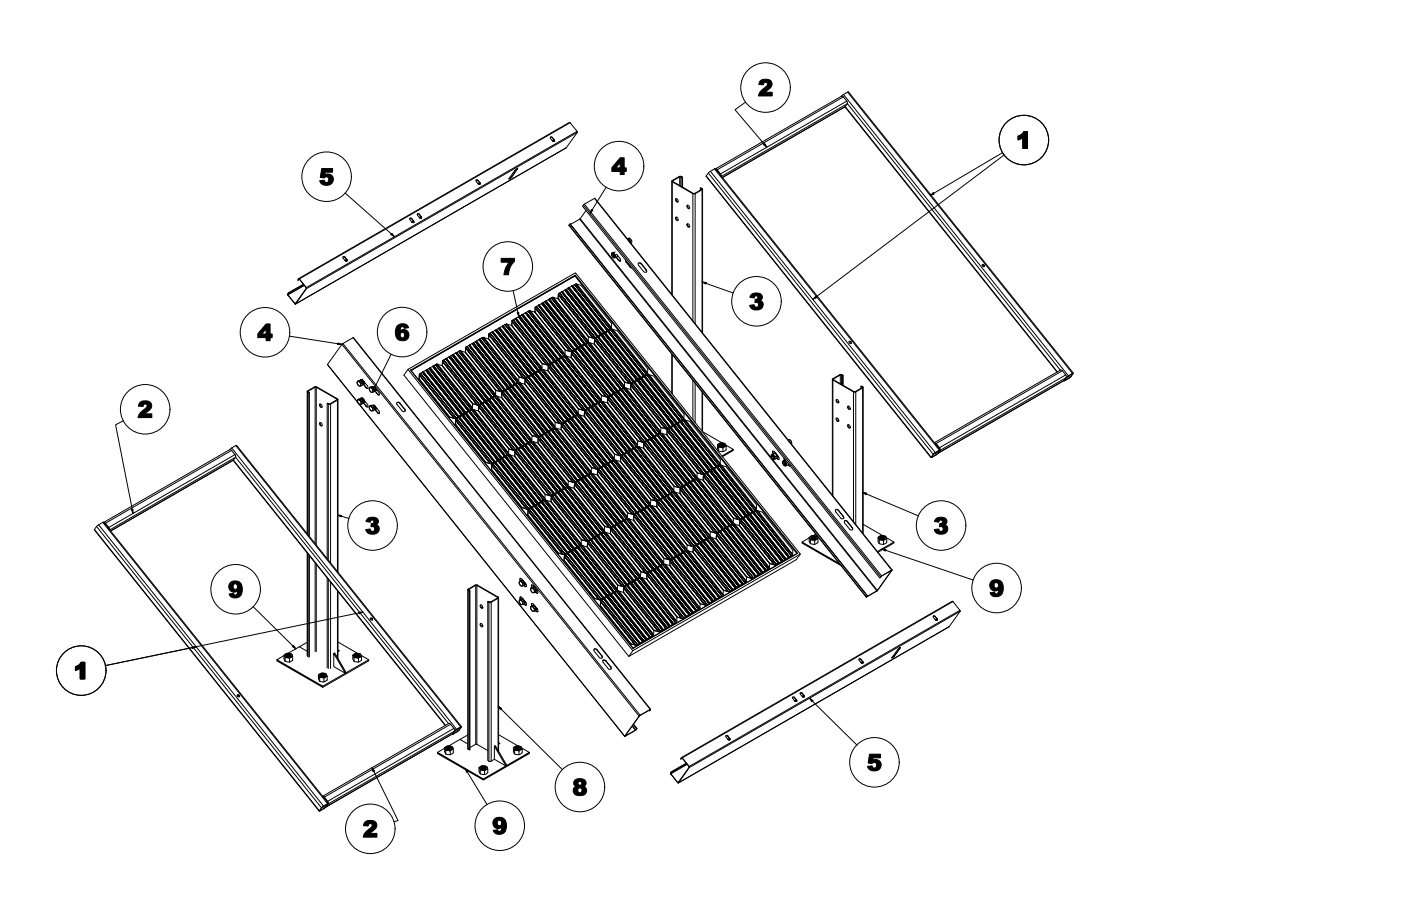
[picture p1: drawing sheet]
<svg xmlns="http://www.w3.org/2000/svg" width="864mm" height="559mm" viewBox="0 0 864 559" stroke-linecap="round" stroke-linejoin="round" font-family="sans-serif">
<defs><g id="words">
<g font-size="14.2">
<text x="467" y="59">2</text>
<text x="626" y="92">1</text>
<text x="377" y="108">4</text>
<text x="197" y="114">5</text>
<text x="308" y="169">7</text>
<text x="462" y="191">3</text>
<text x="243" y="210">6</text>
<text x="159" y="210">4</text>
<text x="85" y="258">2</text>
<text x="225" y="329">3</text>
<text x="575" y="329">3</text>
<text x="141" y="369">9</text>
<text x="610" y="368">9</text>
<text x="45" y="419">1</text>
<text x="534" y="475">5</text>
<text x="353" y="491">8</text>
<text x="303" y="514">9</text>
<text x="224" y="516">2</text>
</g>
</g></defs>
<!-- layer: Visible Narrow (ANSI) -->
<g fill="none" stroke="#000" stroke-width=".62">
<path d="M520 60l-78 45M520 58l139 174M522 57l139 173M351 76l-167 96M522 62l-78 45M522 64l-77 45M522 64l132 164M340 85h.1M342 86h.1M342 87h-1M349 91l-167 96M356 81l-167 96"/>
<path d="M356 82l-167 96M295 111h.1M296 113h.1M296 113l-1 1M315 109h.1M319 104h.1M414 112v70M415 112h.1M419 109v5M420 109v6M427 120v78M428 120v80"/>
<path d="M432 116v1M433 117v88M435 109l139 173M437 107l138 173M438 106l139 173M440 104l139 174M442 105h.1M443 106h.1M445 109l76-43 131 163M254 135h.1M255 136h.1M255 137h-1"/>
<path d="M255 137h.1M259 132h-1M260 134h.1M260 134l-1 1M351 139l183 229M357 135l183 230M358 135l183 229M360 126l183 230M360 126l183 229M366 122l184 230M213 159h.1M184 172h.1"/>
<path d="M187 176l-10 5M188 176l-11 6M189 177h.1M214 160h.1M214 161h-1M214 160l-1 1M382 161h-1M386 162h.1M389 165h-1M395 163h.1M398 166v1M182 187h.1"/>
<path d="M211 212l183 230M211 212l183 229M218 208l183 230M414 219v24M194 239v96M195 239v97M202 225l18 23M226 239h.1M253 228l102-58 137 171-102 59zM253 228l102-58 136 171M427 235v24M428 236v25"/>
<path d="M513 234v72M518 231v6M519 231v6M532 238v91M655 229l-78 45M656 235l-78 45M657 234h.1M657 231l-78 45M657 233l-78 45M658 232l1 1M659 232h1M661 231h.1"/>
<path d="M190 242v87M190 241v1M202 249v96M204 249v98M208 246v1M208 247v105M222 249l163 205M226 250v1M233 243h.1M233 255h.1M246 249h.1M250 252l-1 1"/>
<path d="M433 242v24M526 242v80M527 242v82M143 278l-78 45M143 276l138 174M145 275l139 173M576 279l1 1M577 279l1 1M577 274h.1M578 275h.1M579 278h.1M144 284l131 163"/>
<path d="M144 284l-76 43M145 280l-78 45M479 283h.1M486 287h.1M574 282h1M517 315h.1M520 319h.1M58 327l139 173M59 325l139 173M61 324l138 173M63 322l139 174M65 323h.1"/>
<path d="M66 324h-1M68 327l77-45 131 164M522 322h.1M525 325v1M190 341v64M194 347v55M195 348v54M202 357v55M204 359v53M550 352h.1M208 364v42M289 363v99"/>
<path d="M293 361v98M294 361v98M302 371l-1 98M302 371l1 98M307 368v95M323 361h.1M324 373h-1M331 365l-1 1M331 377h-1M534 368h.1M587 371l-167 97M592 376l-167 97"/>
<path d="M592 377l-167 96M555 399v1M577 380h-1M578 382h.1M578 382l-1 1M585 387l-167 96M368 401h.1M371 404v1M374 408h-1M377 411h-1M531 407h.1M532 408h.1"/>
<path d="M532 409h-1M532 408l-1 1M551 404v1M401 438h.1M490 430h.1M491 432h.1M491 432v1M491 432l-1 1M494 427v1M496 429h.1M496 429l-1 1M496 430h-1"/>
<path d="M278 447l-78 45M279 453l-78 45M279 452l1 1M280 449l-78 45M280 451l-78 45M281 450l1 1M282 450h1M284 449h.1M385 454h.1M390 448l2 3M390 448l2 2M449 454h.1"/>
<path d="M450 455v1M450 456l-1 1M450 456h-1M420 467h.1M423 471l-10 6M424 471l-11 6M425 473h.1M197 500h.1M199 497l1 1M200 492h.1M200 497l1 1M201 493h-1"/>
<path d="M202 496h.1M418 482v1"/>
</g>
<!-- layer: Visible (ANSI) -->
<g fill="none" stroke="#000" stroke-width=".62">
<path d="M519 59l4-2 139 173M521 66l131 163M521 66l-76 43M521 66h.1M521 66l1-3-3-4-78 45 3 3 1 2M339 85h1M340 85l2 1M340 85l2 2h-1M340 85l-1-1v1l2 2M341 86l-1 1M342 86l-1 1M342 86v1"/>
<path d="M293 111h2l1 3M293 111h2l1 2v1l-1-1zM296 113h-1M317 105l2-1-4 5-1 1zM319 104l-4 5-1 1M319 104h.1M414 112v70M414 111l6-2h1h-2l-4 3 12 7 5-2v-1l1 1-5 3h-1l-13-8zM420 109v6M421 109v6M432 116v1M433 117v88"/>
<path d="M442 105l2 3M253 135h1l1 1M255 136l-1 1M255 136v1M255 136v1h-1M255 136l-1-1h-1l1 2M257 132h1l2 2M257 132h2l1 2v1l-1-1zM259 134h-1M260 134h.1M260 134h-1M351 138l183 229v1"/>
<path d="M361 130l-3 5-6 3M416 123a1 1 0 0 1 2 0 1.1 1.1 0 0 1-1 2zM416 134a1.1 1.1 0 0 1 2 1 1 1 0 0 1-1 1zM417 122v2h1M417 134v1l1 1M424 127a1.1 1.1 0 0 1 1 0 1.1 1.1 0 0 1-1 2zM424 138a1 1 0 0 1 1 1 1 1 0 0 1-1 1v-1zM424 127v1l1 1M424 138v2h1M211 158l2 1M213 159l1 1M213 159l1 2h-1"/>
<path d="M213 159l-1-1-1 1 2 2M214 160l-1 1M377 157a.7 .7 0 0 1 1 0 1 1 0 0 1 0 2M377 157a1.3 1.3 0 0 1 2 0 1.3 1.3 0 0 1 0 1v1h-1M377 157h.1M377 156v1M377 157l1 1v1l-1-1zM377 157h1v2M377 157h1v2l1-2zM378 157h1v1v-1h-1M378 158v1M378 159h1"/>
<path d="M378 156h-1M378 156l1 1M379 155l-1 1M379 157v2M380 159l2 2M380 157l2 2v2l-2-2M380 157h-1M381 158l-2 1M381 158h.1M387 147a1.8 1.8 0 0 1 2 1 1.8 1.8 0 0 1 0 2M387 148h1v2M387 148l1 1"/>
<path d="M387 147l1 1 1 2v-1M387 147l2 2M388 147h-1M389 148v1M184 173v-1l5 5M184 172v1M184 172l5 5M184 172l167-96 5 5v1l-7 9-167 97M185 172l-1 1M187 175l-9 6M187 176l-9 5M189 177l-7 10-5-5 1-1"/>
<path d="M189 177v1l-7 10M214 160v1M346 180l22 27zM348 179l22 27zM348 179l22 27M348 179l-1 1M349 178l22 28zM349 178l22 28M349 178l-1 1M350 178l22 27-22-27h-1M350 178l22 27M351 177l22 28z"/>
<path d="M351 177l22 28M351 177l-1 1M352 176l22 28zM353 176l22 28M353 176l-2 1M353 176l22 28zM353 176h.1M354 175l22 28-22-28M354 176h-1M354 175l22 28M355 170h-1M355 175l22 27z"/>
<path d="M356 175h-2M356 175l2 1 19 24v2M356 175l21 27M386 160v2l3 3M386 161l3 4M393 162l2 1 3 4v1M394 162l1 1 3 3v2l-1-1-3-3zM605 164h1h1M178 181l-1 1 5 6M312 200l22 27zM312 200h-1M312 200h1"/>
<path d="M316 198l22 27M316 198l21 27zM316 198l-1 3 19 23 3 1M316 198l-1 3M316 197l22 28zM316 197v1M316 197l22 28M316 197h.1M318 197l22 27zM318 197l22 27M318 197v-1l22 28M318 197h-2"/>
<path d="M318 196l22 28zM320 195l22 28zM320 195l22 28M320 195l-2 1M320 195l22 27M320 195h.1M322 194l22 28M322 194l-2 1M322 194l22 27-22-27 22 28-22-28M322 194l22 27M324 193l22 27zM324 193l22 27"/>
<path d="M324 193l-2 1M324 193h.1M326 192l22 28zM326 192h.1M326 192l-2 1M326 192l22 27M326 192l22 27zM327 192h-1M327 192h3l18 24v2M327 192l21 26M330 189v3l19 24 3 1 11-6M330 190l22 27"/>
<path d="M330 190l21 27zM330 190v2l19 24 2 1M331 189l22 28M331 189l22 28zM331 189h.1M331 189l1-1 22 28M331 189l-1 1M332 188l22 28zM332 188l22 28M334 187l22 28zM334 187l22 28M334 187l-2 1"/>
<path d="M335 187l22 27zM335 187l22 27M335 187h-1M336 186l22 28zM336 186l22 28M336 186l-1 1M336 186h.1M336 186l22 27zM337 186l22 27M337 186h-1M338 185l22 27zM338 185l22 27"/>
<path d="M338 185l-1 1M339 184l22 28zM339 184l22 28M339 184l-1 1M340 184l22 27zM340 184h.1M340 184h-1M340 184l22 27M341 183l22 28zM341 184h-1M341 184h3l19 24v2M341 184l22 26"/>
<path d="M344 182l22 26zM344 182v2l19 24 3 1M344 181v3l19 24 3 1 11-6v-1M344 181l22 28M344 181v1M345 181l22 27M345 181l2-1 21 27M345 181h-1M346 180l22 28zM346 180l22 28M277 220l22 27zM279 219l22 28z"/>
<path d="M279 219l22 28M279 219l22 27zM280 219l21 27M280 219l-2 1M281 218l22 27zM281 218l22 27M281 218l-1 1M281 217l22 28zM281 217l23 28M281 217v1M283 217l22 27zM283 217l22 27"/>
<path d="M283 217l1-1 21 27M283 217h-2M284 216l21 28zM284 217h3l19 24-1 2M287 217l19 24 3 1 11-6M287 217h.1M287 214l22 28M287 215l21 26zM287 215v2l19 24 3 1M287 214v1M287 214v3M288 214l22 27z"/>
<path d="M288 214h.1M288 214h-1M288 214l22 27M289 213l22 28M289 213l-1 1M289 213l22 27zM290 213h-1l22 28-22-28M290 213l22 27M291 212l22 27zM291 212l22 27M291 212l-1 1M292 211l22 28z"/>
<path d="M292 211l22 28M292 211l-1 1M293 211l22 27-22-27 22 27h1M293 210l23 28zM294 210l22 28M294 210l-2 1M295 209l22 28zM296 209l21 28M296 209l-2 1M296 209l22 28zM296 209l22 28M296 209h.1"/>
<path d="M297 208l22 28zM297 208l22 28M297 208l-1 1M298 208l22 27zM298 208h-1M298 208l3 1 19 24v2M298 208l22 27M301 209l19 24h3l11-6M301 209h.1M301 206l22 27M301 207l22 26zM301 206v3l19 24h3"/>
<path d="M301 206v3M302 205l22 28zM302 205l22 28M302 205l-1 1M303 205l22 27zM303 205l22 27M303 205h-1M304 205l22 27zM304 205h-1M304 205l22 27h-1M305 204h-1M306 204l22 27"/>
<path d="M306 204l21 27-22-27M306 203l22 28zM306 203l22 28M306 203v1M307 203l22 27M308 202l22 28zM308 202l22 28M308 202l-2 1M309 201l22 28zM310 201l22 28M310 201l-2 1M310 201l22 27z"/>
<path d="M310 201l22 27M310 201h.1M311 200l22 28zM311 200l-1 1M311 200l22 28M313 200l2 1 19 23v3M313 200l21 27M315 201l19 23 4 1 10-6M315 201h.1M348 220h-2M348 220l22 27zM348 220l22 27"/>
<path d="M348 220l-1 1M348 219h.1M348 218v1M349 216h.1M349 220l22 27zM349 220h-1M349 220h3l19 24v2M349 220l22 26M351 217h1M352 217h.1M352 218l22 27zM352 218v2l19 24 3 1"/>
<path d="M352 218v-1v3M353 217h-1M353 217h.1M353 217l22 27M353 217l-1 1 22 27 1-1M353 217l2-1 21 28M354 216l-1 1M354 216h.1M354 216l22 28M354 216l22 28zM356 215l-2 1M356 215h.1"/>
<path d="M356 215l22 28zM356 215l22 28M356 215l-1 1M357 214l-1 1M357 215l22 27zM357 215l22 27M357 215h-1M358 214h-1M358 214l22 27zM358 214l-1 1M358 214l22 27M358 214l1-1 22 28"/>
<path d="M358 213v1M359 213h-1M359 214l22 27zM360 212l-1 1M360 212h.1M360 213l22 27zM361 212h-1M361 213l22 27M361 213l-2 1M361 212l22 28zM361 212l22 28M361 212v1"/>
<path d="M362 211l-1 1M362 211h.1M362 212l22 27zM362 212h.1M362 212h-1M362 212l22 27M362 212l2-1 21 27M363 211h-1M363 210v1M363 208h.1M363 211l22 28zM364 212h2l19 24v2"/>
<path d="M366 209h.1M366 212l19 24 4 1 10-6M366 212h.1M367 210l21 26zM367 210l-1 2 19 24 3 1M367 209l21 28M367 209l-1 3M367 209v1M367 209h.1M367 208l-1 1M367 209l22 27-1 1M368 208h-1"/>
<path d="M368 207v1M368 208l22 28zM368 208l22 28M368 208l-1 1M369 208l22 27zM369 208l22 27M369 208h-1M370 206l-1 1M370 206h.1M370 207l22 27zM371 207l22 27M371 207l-2 1"/>
<path d="M371 206h-1M371 206l22 28zM371 206l22 28M371 206v1M372 205l-1 1M372 206l22 27zM372 206h.1M372 206h-1M372 206l22 27M373 205h-1M373 205h.1M373 205l22 28z"/>
<path d="M373 205l22 28M373 205l-1 1M374 204l-1 1M375 204h-1M375 204l22 28zM375 204h.1M375 204l22 28M375 204l-2 1M376 203l-1 1M376 203l22 28zM376 203h.1M376 203l22 28"/>
<path d="M377 202l-1 1M377 203l22 27zM378 203h-2M378 203l2 1 19 24v2M378 203l21 27M414 218v25M523 211h1l1 1M220 235a1.8 1.8 0 0 1 3 1 1.8 1.8 0 0 1 0 2M220 235a1.7 1.7 0 0 1 2 1 1.7 1.7 0 0 1 0 2 1.4 1.4 0 0 1-2-1 1.4 1.4 0 0 1 1-2l1 1a1.2 1.2 0 0 1 1 1 1.2 1.2 0 0 1-2 1l-1-2zM222 235h-1M222 235a1.3 1.3 0 0 1 2 0 1.3 1.3 0 0 1-1 2h1M222 234h.1"/>
<path d="M222 235l1 1v1v-1l-1-1h1l1 2M223 235h1v1v-1zM223 235h-1l1 1v-1M223 235h1v1M223 235h.1M223 236v1M223 234l1 1M223 234h-1v1M224 234h-1M224 237l3 3M224 235v2M225 236l2 2v2l-1-1-2-2"/>
<path d="M225 235h-1M225 236l-1 1M228 239a1.8 1.8 0 0 1 2 0 1.8 1.8 0 0 1 0 3M228 239a1.7 1.7 0 0 1 1 1 1.7 1.7 0 0 1 0 2 1.5 1.5 0 0 1-1-1 1.5 1.5 0 0 1 1-2v1a1.2 1.2 0 0 1 1 1 1.2 1.2 0 0 1-1 1l-1-1zM229 239h.1M230 239h-1M230 239l1 1-1-1M230 239h1v1v-1zM230 239h.1M230 239h1v1M231 239h-1M231 239v1"/>
<path d="M232 240h.1M251 228l-2 3 139 174 103-60 2-3M253 228l137 172 102-59M253 229l101-59 137 171M259 231l21 27M259 231l21 27zM259 231l-1 3 19 23 3 1M259 231l-1 3 19 23M259 230l22 28zM259 230h.1M259 230v1M259 230l22 28"/>
<path d="M260 230h-1M261 229l22 28h-1l-22-27 22 27-22-27M261 229l22 28zM261 229l-1 1M262 228l22 28zM263 228l22 28M263 228l-2 1M263 228l22 27zM263 228l22 27M263 228h.1M264 227l22 28zM264 227l22 28"/>
<path d="M265 227l22 27M265 227l22 27-22-27-2 1M267 226l22 27M267 226l22 27-22-27-2 1M267 226h.1M268 225l22 27zM268 225l22 27M268 225l-1 1M269 225l22 27zM270 225h-2M270 225h2l19 24v2M270 225l21 26"/>
<path d="M273 225l18 24 4 1 10-6M273 225h.1M273 223l22 27M273 223l21 27zM273 223v2l18 24 3 1M273 222v3M273 222h.1M273 222l22 27zM274 222l22 27M274 222l-1 1M274 222l1-1 22 28M275 221l22 28h-1"/>
<path d="M275 221l22 28zM277 220l22 28zM277 220l22 28M277 220l-2 1M277 220h1l21 27M313 239l-1 1M313 239h.1M313 240l22 27zM314 240l22 27M314 240l-2 1M314 239h-1M314 239l22 28"/>
<path d="M314 239v1M315 238l-1 1M315 239l22 27-22-27h-1M315 239l22 27M316 238h.1M316 238l22 28zM316 238l22 28M316 238l-1 1M317 237l-1 1M317 237h.1M318 237l22 28zM318 237h-1"/>
<path d="M318 237l22 28M318 237l-2 1M318 237h.1M319 236l-1 1M319 236l22 28-22-28-1 1M319 236l22 28M320 235l-1 1M320 235h.1M320 236l22 27zM321 236h-2M321 236l2 1 19 24v2M321 236l21 27"/>
<path d="M323 233h.1M323 237l19 23 4 1 10-6M323 237h1M324 234l22 27M324 235l21 26zM324 234v3l18 23 3 1M324 234l-1 3M324 233h-1M324 233h.1M324 233l22 28zM324 233v1M324 233l22 28"/>
<path d="M324 233l2-1 22 28M325 232l-1 1M326 233l22 27zM326 233l22 27M328 231l-2 1M328 232l22 27zM328 231l22 28M328 231h.1M328 231l22 28zM329 230l-1 1M330 231l22 27zM330 231l22 27"/>
<path d="M330 230h-1M330 230h.1M330 230l22 28zM330 230l22 28 2-1M330 230l-2 1M331 229l-1 1M332 229h-1M332 229l22 28zM332 228v1M332 229l22 28M332 229l-2 1M332 229l22 27z"/>
<path d="M332 229l22 27M332 229h.1M333 228h-1M334 228l22 28zM334 228l-2 1M334 228l22 28M334 227l-1 1M334 228l22 27zM334 228h.1M335 228h.1M335 228l21 27v1M335 228l3 1 18 23v3"/>
<path d="M337 225h1M338 225h.1M338 229l19 23 3 1 11-6M338 229v-3v3l19 23 2 1M338 229h.1M338 226l21 27zM339 225l22 28h-1M339 225l-1 1 22 27M340 224l-2 1M340 224h.1M340 225l22 27M340 224l22 28z"/>
<path d="M340 224l22 28M340 224l-1 1M342 223l-2 1M342 223h.1M342 223l22 28zM342 223l22 28M342 222v1M343 223l22 27zM343 223l22 27M343 223h-1M344 222h.1M344 222h-2"/>
<path d="M344 222l22 28zM344 222l22 28M344 221v1M344 222l22 27zM345 222l22 27M345 222l-2 1M346 220l-2 1M346 220h.1M346 221l22 27M346 221l22 27-22-27-1 1M347 221l22 27M347 221h-1"/>
<path d="M352 220l19 24 3 1 11-6M352 220h.1M384 239h.1M384 239l-1 1M384 240l22 27zM385 240h-2l22 28-22-28 22 28M385 240l22 27M385 239h.1M385 239h-1M385 238v1M385 236h.1M385 239l22 28z"/>
<path d="M386 239l-1 1M386 239l3 1 18 24v2M386 239l21 27M389 238l21 26zM389 237v3l19 24 3 1 10-6M389 237l22 28M389 237v3l19 24h2M390 237l22 27M390 237l1-1 22 27M390 237h-1M390 236h.1M390 236h-1"/>
<path d="M391 235l-1 1M391 236l22 28zM391 236l22 28M391 235h.1M391 236l22 27zM392 234l-1 1M393 234h-1M393 235l22 27zM393 235l22 27M393 235l-2 1M393 234h.1M394 234l22 28"/>
<path d="M394 234l-1 1M394 233l-1 1M395 234l22 27-22-27h-1M395 234l22 27M395 233h-1M395 233h.1M395 233l22 28zM396 233l22 28M396 233l-1 1M397 232l-2 1M397 232h.1M397 232l22 28z"/>
<path d="M397 232l22 28M397 232l-1 1M398 232l22 28zM398 232l22 28M398 232h-1M398 231h.1M398 231l-1 1M399 231l22 28zM399 231l-1 1M399 231l22 28M399 230l-1 1M399 230h.1"/>
<path d="M400 231l22 27zM400 231h-1M400 231l3 1 19 24v2M400 231l22 27M513 234v71M519 232l-1-1-4 3 13 8 4-3v-1l1 1-5 3h-1l-13-8 5-3 2 1v6M520 232l-1 5M531 238v2M532 239v90M656 235h.1M656 235l-78 45M656 235l1-2v-1l-3-4-78 45 1 1 3 3-139-173-4 2-2 3 139 173"/>
<path d="M658 233l3-2-2 2-3 2zM658 232l4-2-3 3-3 2zM661 231h.1M189 241v88M189 241l5-2h1l13 7-4 3h-1h-1h1l5-3-13-7-5 2v1zM190 242v88M191 242v89M197 249a1 1 0 0 1 1 1 1 1 0 0 1 0 1zM197 249l1 2h1M202 249v95M208 246v107M220 247a1.8 1.8 0 0 1 3 0 1.8 1.8 0 0 1 0 2"/>
<path d="M220 247a1.7 1.7 0 0 1 2 0 1.7 1.7 0 0 1 0 2 1.4 1.4 0 0 1-2-1 1.4 1.4 0 0 1 1-1h1a1.2 1.2 0 0 1 1 1 1.2 1.2 0 0 1-2 1l-1-1zM222 246h.1M222 246a1.3 1.3 0 0 1 2 0 1.3 1.3 0 0 1 0 2M223 246v1M223 246l1 1v1l-1-1zM223 246l1 1v1v-1zM223 246h.1M223 246h1v2M223 247h.1M223 246l1 1v1M223 245h.1M224 248v1"/>
<path d="M224 247l-1 1M224 245v2M224 248h.1M224 248l3 3M225 247l2 3v1h-1l-2-3M225 248h-1M225 247v1M225 248h.1M228 251a1.8 1.8 0 0 1 2 0 1.8 1.8 0 0 1 0 2M228 251a1.7 1.7 0 0 1 1 0 1.7 1.7 0 0 1 0 2 1.4 1.4 0 0 1-1-1 1.4 1.4 0 0 1 1-1 1.2 1.2 0 0 1 1 1 1.2 1.2 0 0 1-1 1l-1-1zM229 250h.1M230 250h-1"/>
<path d="M230 250l1 1h-1M230 250h1l3 3v2h-1l-2-3M230 250l1 1v1v-1l-1-1 1 1v1M230 250h1v2M230 250h1v2v-1zM230 240h1l2 3 1 1v-2l-3-3h-1h1v1v-1h-1l1 1M231 252v1M231 251l-1 1M231 241h.1M231 252h.1M231 241l3 3M231 252l3 3"/>
<path d="M231 240h.1M232 251h.1M232 252h-1M232 241h-1M232 241v-1l-1 1M232 241h.1M232 252h.1M245 248l1 1 3 4 1 1M245 248h1l4 5-1 1-1-1-3-4zM280 258h.1M281 259l22 27M281 259l21 27z"/>
<path d="M281 259v3l19 23 2 1M281 259v3l19 23 3 1 10-6M281 258h-1M282 258l22 28zM282 258l-1 1M282 258l22 28M282 257l-1 1M283 257l22 28M283 258l22 27zM283 257l-1 1M283 257l22 28zM284 256l-1 1"/>
<path d="M285 256h-1M285 256l22 28zM285 256l22 28M285 256l-2 1M285 255v1M286 256l22 27zM286 256l22 27M286 256h-1M286 255h-1M287 255l22 28zM287 255l22 28M287 254l-1 1"/>
<path d="M287 255l22 27zM288 255l22 27M288 255l-2 1M289 253l-2 1M289 254l22 27zM289 253h.1M289 254l22 27M289 254l-1 1M290 254l22 27zM290 254l22 27M290 254h-1M290 252l-1 1"/>
<path d="M291 253l22 27zM291 253l22 27M291 253l-1 1M291 252h-1M291 252l-10 6-4-1M291 251v1M291 249h.1M292 253l21 27zM292 253h-1M292 253h3l19 24-1 2M292 253l21 26M294 250h1"/>
<path d="M295 253l19 24 3 1 11-6M295 253h.1M295 251l22 27M295 251l21 27zM295 251v2l19 24 2 1M295 250v3M295 250h.1M295 249v1M295 249h1M296 250l22 27zM296 250l22 27M296 250l-1 1"/>
<path d="M296 250l2-1 21 28M297 249h.1M297 249l22 28M297 249l22 28zM299 248h-2M299 248h.1M299 248l22 28zM299 248l22 27M299 248l-1 1M299 248h1l22 27M299 247v1M300 248l22 27z"/>
<path d="M301 247h-1M301 247l22 28zM301 247l22 28M301 247l-1 1M301 246v1M301 246h.1M302 247l22 27zM302 247l22 27M302 247h-1M303 245l-2 1M303 245h.1M303 246l22 27z"/>
<path d="M304 246l22 27M304 246l-2 1M304 245l22 28zM304 245l22 28M304 245v1M305 244l-2 1M305 245l22 27zM305 245h-1M305 245l22 27M305 244h.1M305 243v1M306 241h.1"/>
<path d="M306 244l22 28zM306 244l-1 1M306 244l3 1 19 24v2M306 244l22 27M309 242h.1M309 245l19 24 3 1 11-6M309 245h.1M309 242l22 28M309 243l22 26zM309 242v3l19 24h3M309 242v3M310 241l-1 1"/>
<path d="M310 241h.1M310 242l22 27M310 242l22 27zM310 242h-1M311 241h-1M311 241h.1M311 240v1M311 241l22 28zM311 241l22 28M312 240h-1M312 241l22 27zM312 241l-2 1"/>
<path d="M312 241l22 27-1 1M350 259l-2 1M350 259h.1M350 259l22 28M350 259l22 28-22-27h-1M351 259l22 28zM351 259l22 28M351 259h-1M352 258l-2 1M352 258l22 28M352 258h.1M352 257v1"/>
<path d="M352 258l22 28zM353 258l22 27M353 258l-2 1M354 257h.1M354 257l22 28zM354 256v1M354 257l22 28M354 257l-1 1M355 257l22 27zM355 257l22 27M355 257h-1M356 256h-2"/>
<path d="M356 256l22 28zM356 256l-1 1M356 256l22 28M356 255h.1M357 252h.1M357 256l22 27zM357 256h-1M357 256h.1M357 256l3 1 19 23v3M357 256l22 27M359 253h1M360 253h.1"/>
<path d="M360 254l22 27zM360 254v3l19 23 3 1M360 254v3l19 23 3 1 11-6M360 254l22 27M360 254h.1M361 253l22 28M361 253l22 28zM361 253l-1 1M362 252l-1 1M362 252l22 28-22-27h-1M362 252l22 28M362 252h1l22 28"/>
<path d="M363 252l22 28zM364 251l-2 1M364 251h.1M364 251l22 28zM365 251l22 28M365 251l-2 1M365 250l-1 1M365 251l22 27zM365 251l22 27M365 251h.1M366 250h-1M366 250l22 28z"/>
<path d="M366 250l22 28M366 250l-1 1M366 249v1M367 249h-1M367 250l22 27zM367 250l22 27M367 250h-1M368 248l-1 1M368 249l22 27zM369 249l22 27M369 249l-2 1M369 249l22 27z"/>
<path d="M369 249h.1M370 247l-2 1M370 248l22 27zM370 248h.1M370 248l-1 1M370 248l22 27M371 247h.1M371 247h-1M371 246v1M371 244h.1M371 248l22 27zM372 248h-2"/>
<path d="M372 248h2l19 24v2M372 248l21 26M374 245h.1M375 246l21 27zM375 245l22 27M375 245l22 27zM375 245h.1M375 245v1l21 27M375 245l2-1 22 28M376 244h-1M376 244h.1M377 244l22 28z"/>
<path d="M377 244l22 28M378 243h-1M378 243h.1M379 243l21 28zM379 243l22 27M379 243l-2 1M379 242l-1 1M379 243l22 27zM379 243h.1M380 241l-1 1M381 242l22 27-23-27-1 1M381 242l22 27"/>
<path d="M381 241h-1M381 241h.1M381 242l22 27zM381 241l22 28M381 241v1M382 240l-1 1M383 240h-1M383 241l22 27zM383 241l22 27M383 241h-2M383 240v1M419 260l-1 1"/>
<path d="M419 260h.1M420 260h-1M421 259l-1 1M421 259h.1M421 259l22 28zM421 259l22 28M422 258l-1 1M422 258h.1M422 259l22 27zM423 259h-2M423 259l2 1 19 24v2M423 259l21 27"/>
<path d="M433 242v24M515 258a1.1 1.1 0 0 1 2 1 1.1 1.1 0 0 1-1 1l-1-1zM515 247a1.1 1.1 0 0 1 2 0 1.1 1.1 0 0 1-1 1h-1zM516 258v1l1 1M516 246v2h1M523 250a1 1 0 0 1 1 1 1 1 0 0 1-1 1l-1-1zM523 250v2h1M142 277l4-2 138 173M142 277l1 1 2 3v1l-1 2-76 44M142 277l-78 45 1 1 3 4M197 261a1 1 0 0 1 1 0 1 1 0 0 1 0 2zM197 261l1 1 1 1"/>
<path d="M313 280h.1M313 279v1M316 278h1M317 279l22 27M317 279l22 27zM317 279v2l19 24 3 1M318 278l-1 3M318 277l-1 1M318 277h.1M318 278l22 27zM318 278h.1M318 278l-1 1"/>
<path d="M318 278l22 27M318 278l2-1 22 28M319 277h-1M319 277h.1M319 277l22 28M320 277l22 28zM321 276h-1M321 275v1M321 276l22 28zM322 276l22 27M322 276l-2 1M322 275h-1"/>
<path d="M322 276l22 27zM322 276h.1M323 275l22 27zM323 275l22 27M324 274l-2 1M324 274h.1M324 275l22 27zM324 274l22 28M324 274l-2 2M325 273l-1 1M326 273h-1M326 274l22 27z"/>
<path d="M326 273h.1M326 273l22 28M326 273l-2 1M326 273l22 28zM327 272h.1M327 272l-1 1M327 273l22 27zM327 273l22 27M327 273h-1M328 272h-1M328 272h.1M328 271v1"/>
<path d="M328 272l22 28zM329 272l-2 1M329 272l2 1 19 24v2M329 272l21 27M331 269v1M331 270h.1M332 273l18 24 4 1 10-6M332 273h.1M332 270l22 28M332 271l21 26zM332 271v2l18 24 4 1M332 270v3"/>
<path d="M332 270v1M332 269l-1 1M332 269h.1M332 270l22 27zM333 270l22 27M333 270h-1M333 269h-1M334 269l22 28zM334 269l22 28M334 269l-1 1M334 269l22 27zM334 269h.1"/>
<path d="M334 269l22 27M335 267l-1 1M336 267h-1M336 268l22 27zM336 268l22 27M336 268l-2 1M336 267h.1M336 267l22 28zM336 267l22 28M336 267v1M337 266l-1 1M338 267l22 27"/>
<path d="M338 266h-1M338 266h.1M338 266l22 28zM339 266l21 28M339 266l-3 1M340 265l-2 1M340 265h.1M340 265l22 28zM340 265l22 28M340 265l-1 1M341 264l-1 1M342 264l22 28z"/>
<path d="M342 264l-2 1M342 264l22 28M342 263l-1 1M342 264h.1M342 263h.1M343 264l21 27zM343 264h-1M343 264h.1M343 264l3 1 19 24-1 2M343 264l21 27M345 261h1M346 261h.1"/>
<path d="M346 265l19 23 3 1 11-6M346 265h.1M346 262l22 27M346 263l21 26zM346 262v3l19 23 2 1M346 262v3M347 261l22 28zM347 261h.1M347 261l-1 1M347 261l22 28M348 260l-2 1M348 260h.1"/>
<path d="M348 261l22 27zM348 261l22 27M348 261l1-1 21 28M348 261h-1M385 280h-1M386 279l-1 1M387 279h-1M387 279l22 28zM387 279l22 28M387 279l-2 1M387 278v1M387 279l22 27z"/>
<path d="M387 279l22 27M387 279h.1M388 278h.1M388 278h-1M389 278l22 28zM389 278l-2 1M389 278l22 28M389 277l-1 1M389 277h.1M389 278l22 27zM389 278l22 27M389 278h.1"/>
<path d="M390 276l-1 1M391 276h-1M391 277l-2 1M391 276h.1M391 277l22 27 2-1M391 277l22 27-22-27M391 277l22 27M391 277h.1M392 275l-1 1M393 276l22 27zM393 276l22 27M393 276l-2 1"/>
<path d="M393 275h-1M393 274v1M393 272h.1M394 276h-1M394 276h3l18 24v2M394 276l21 26M396 273h.1M397 276l19 24 3 1 11-6M397 276h.1M397 274l21 27zM397 273l22 28M397 273v3l19 24 2 1"/>
<path d="M397 273v3M397 273h.1M397 272l-1 1M397 272h.1M398 273l22 27zM398 273l22 27M398 273l1-1 22 28M398 273h-1M399 272h-2M399 272h.1M399 272l22 28M399 272l22 28z"/>
<path d="M400 271h-1M401 270l-1 1M401 271l22 28zM401 271l22 27M401 271l-2 1M401 270h.1M402 271l22 27zM402 271l22 27M402 271h-1M403 269l-2 1M403 270l22 27-22-27-1 1M403 270l22 27"/>
<path d="M403 269h.1M403 270l22 27zM404 269l22 28M404 269l-1 1M405 268l-2 1M405 268h.1M405 269l22 27zM405 268l22 28M405 268l-1 1M406 268l22 28zM406 268h-1M406 268l22 28"/>
<path d="M406 267l-1 1M407 267h-1M407 268l22 27zM407 268l22 27M407 268h-1M407 266v1l-10 6-4-1-19-24 1-3-1 3 19 24 3 1M407 267h.1M408 264h.1M408 267l22 28zM408 267l-1 1M408 267l3 1 19 24v2M408 267l22 27"/>
<path d="M410 264l1 1M411 265h.1M411 268l19 24 3 1 11-6M411 268h.1M411 266l22 26zM411 266v2l19 24 3 1M411 265l22 28M411 265v3M411 265v1M412 264l-1 1M412 265l22 27M412 265h-1"/>
<path d="M413 264h-1M413 263v1M413 264l22 28zM413 264l22 28M413 264l-1 1M413 264l22 27zM414 264l22 27M414 264h-1M415 262l-2 1M415 262h.1M415 263l22 27zM415 263l22 27"/>
<path d="M415 263l-1 1M416 262h-1M416 262l22 28zM416 262l22 28M416 262l-1 1M417 261l-1 1M417 262l22 27zM417 262h.1M417 262h-1M417 262l22 27M417 261h.1M418 261h-1"/>
<path d="M418 261l22 28zM418 261l22 28M418 261l-1 1M419 260l22 28zM420 260l22 28M420 260l-2 1M420 260l22 28zM420 260h.1M433 266l12 7M442 274l1 2M442 274v3l1 1M442 274a3 3 0 0 1 6 1"/>
<path d="M443 274a2.4 2.4 0 0 1 2-1 2.4 2.4 0 0 1 2 2 2.4 2.4 0 0 1-2 1 2.4 2.4 0 0 1-2-2zM443 276h3M443 278l3 1M443 276v2M443 274a1.4 1.4 0 0 1 2-1 1.4 1.4 0 0 1 1 2h-2zM444 275v-1l2 1M444 275h1h1M444 275l1-1 1 1-1-1-1 1zM444 275h2zM444 275h2M445 275h-1a1.2 1.2 0 0 1 1-1 1.2 1.2 0 0 1 1 1h-1M446 276v3"/>
<path d="M447 275l5 2M448 275l-2 1M448 275v2l-2 2M477 280l-1-1 1-1 3 4M477 278v2M477 280h-2M478 280l1 1M478 280h-1M478 279h.1M478 279v1M478 280h.1M478 280h1"/>
<path d="M486 271a2.1 2.1 0 0 1 2 3M486 272h.1M486 272l1 1M487 271l-1 1M487 273h.1M488 272l-1 1M522 262a1.1 1.1 0 0 1 2 1 1 1 0 0 1-1 1zM523 262v1l1 1M576 280l4-2-2 2-4 2zM576 280l3-2-2 2-3 2zM576 274l3 3M579 278l-1 2"/>
<path d="M144 284l130 163M302 286h1M303 290l19 23 3 1 11-6M303 290h.1M303 287l22 27M303 287l21 27zM303 287v3l19 23 2 1M303 287v3M303 287h.1M304 286h-1M304 286h.1M304 286l22 28z"/>
<path d="M304 286l-1 1M304 286l22 28M305 285h.1M305 285l-1 1M305 285l22 28-1 1M305 285l22 28zM305 285l23 28h-1M307 284l-2 1M307 284h.1M307 284l22 28zM307 284l22 28M307 284l-1 1"/>
<path d="M307 284h1l22 27M308 283l-1 1M308 284l22 27zM309 283l22 28zM309 283l22 28M309 282l-1 1M310 282h-1M310 283l22 27zM310 283l22 27M310 283l-2 1M311 281l-1 1M311 281h.1"/>
<path d="M311 282l-1 1M312 281h-1M312 282l22 27M312 282l21 27-22-27M312 282h.1M313 280l-1 1M313 281l22 27-22-27-1 1M313 281l22 27M314 281l22 27zM315 281h-2M315 281h2l19 24v2M315 281l21 26"/>
<path d="M317 281l19 24 3 1 11-6M317 281h.1M350 300h.1M350 300h-1M350 299v1M350 297h.1M354 298h.1M354 298l22 28M354 299l21 26zM354 298v3l19 24h2M354 298v3M354 297v1"/>
<path d="M354 297h1M355 298l22 27zM355 298l22 27M355 298h-1M355 298l2-1 21 27M356 297h-1M356 296v1M356 297l22 27zM356 297l22 27M358 295l-2 1M358 295h.1M358 296l22 27z"/>
<path d="M358 296l22 27M358 296l-1 1M359 295l22 28M359 295l-1 1M360 294l-1 1M360 295l22 27-22-27h-1M360 295l22 27M360 294h.1M361 294l22 28zM361 294l22 28M361 294l-1 1M362 293l-2 1"/>
<path d="M362 293h.1M362 293l22 28zM363 293l22 28M363 293l-2 1M363 293l22 28zM363 293h.1M364 292l-2 1M364 292l22 28zM364 292h.1M364 292l-1 1M364 292l22 28M364 291v1"/>
<path d="M365 292l22 27zM365 292h-1M365 292h.1M365 292l3 1 19 23v3M365 292l22 27M367 289h1M368 289h.1M368 290v3l19 23 3 1 11-6M368 290l22 27zM368 290v3l19 23 3 1M369 289h-1M369 289h.1"/>
<path d="M369 289l22 28h-1l-22-27M369 289l2-1 22 28M369 289l-1 1M370 288l-1 1M370 288h.1M370 289l22 27zM370 289l22 27M371 289l22 27zM372 287l-1 1M372 288l22 27zM373 287l22 28M373 287l-2 1"/>
<path d="M373 287h-1M373 287l22 28zM374 286l-1 1M374 286l22 28M374 286h.1M375 285l-1 1M375 286l22 28zM375 286h-1l22 28-22-28M375 286l22 27M376 285h-1M376 285h.1M377 285l22 28z"/>
<path d="M377 284l-1 1M377 285l22 27M377 285l-2 1M377 285l22 27zM377 285h.1M378 284h-1M378 284l22 28zM378 284l22 28M378 284l-1 1M379 283h.1M379 283l-1 1M379 280h.1"/>
<path d="M379 284l22 27zM380 284h-2M380 284l2 1 19 23v3M380 284l21 27M382 281h.1M382 285l19 23 4 1 10-6M382 285h.1M383 282l21 27zM383 282l-1 3 19 23 4 1M383 282l-1 3M383 281h-1M383 281h.1"/>
<path d="M383 281l22 28M383 281v1l21 27h1M384 280l-1 1M385 280l22 28M385 280l22 28zM385 280l-2 1M416 300h.1M421 300l-2 1M421 300h.1M423 299h-2M423 298v1M423 299l22 28z"/>
<path d="M423 299l23 27M423 299l-1 1M424 298h-1M424 299l22 27zM424 299l22 27M425 297l-1 1M425 298l22 27-22-27-2 1M425 298l22 27M425 297h.1M426 297h-1M426 298l22 27zM426 297l22 28"/>
<path d="M426 297l-1 1M427 296l-1 1M427 296h.1M427 297l22 27zM428 296h-1M428 296l22 28M428 296l-2 1M428 296l22 28zM428 296h.1M429 295h.1M429 295l-1 1M429 296l22 27z"/>
<path d="M429 296h.1M429 296h-1M429 296l22 27M430 295h-1M430 294v1M430 292h.1M430 295l22 28zM431 295l-2 1M431 295l2 1 19 24v2M431 295l21 27M434 294l21 26zM434 293l-1 3 19 24 4 1 10-6v-1"/>
<path d="M434 293l21 27M434 293l-1 3 19 24h3M434 292l-1 1M434 293l22 27zM434 293l22 27M434 293h.1M435 291v1M435 292h-1M435 292l23 27-22-27 22 27M435 292l23 27M435 292l-1 1M436 291h-1"/>
<path d="M436 292l22 27zM437 290l-1 1M437 290h.1M438 291l21 27zM438 291l22 27M438 291l-2 1M438 290h-1M438 290l22 28M438 290v1M439 289l-1 1M439 290l23 27zM440 290l22 27"/>
<path d="M440 290h-2M440 289h-1M440 289h.1M440 289l22 28zM440 289l22 28M440 289v1M441 288l-1 1M442 288h-1M442 288l22 28zM442 288h.1M442 288l22 28M442 288l-2 1"/>
<path d="M443 287h.1M443 287l-1 1M443 287l22 28zM444 287l22 28M444 287l-2 1M444 286l-1 1M444 286h.1M444 287l22 27zM445 287h-1M445 287l3 1 18 23v3M445 287l21 27M445 281l7-4v1l-7 4"/>
<path d="M475 282a1 1 0 0 1 2 0 .7 .7 0 0 1-1 1M475 282v-1a1.4 1.4 0 0 1 2 0 1.4 1.4 0 0 1 1 2h-1h-1M475 282h.1M475 280v2M476 281l1 1v1M476 281h1v2M476 283h.1M476 283h2M477 280l1 2M477 283h.1M478 282v1M479 280v1"/>
<path d="M479 282l1 1M479 281h.1M479 281v1M479 281l-1 1M479 282l-1 1M480 282h-1M480 282h.1M480 282v1h-1M483 286a.7 .7 0 0 1 1 0 .7 .7 0 0 1-1 1M483 286l-1-1a1.3 1.3 0 0 1 2 0 1.3 1.3 0 0 1 0 2h-1M483 286h.1M483 284v2"/>
<path d="M483 285l1 1v1M483 287h.1M483 287h2M483 283l1 1M484 284l1 2M484 284h-1M484 287v-2h-1l1 1v1M484 284h.1M484 287h.1M485 286v1M485 285v1M486 287h1h-1"/>
<path d="M486 287h-1M486 286v1M324 314h1M325 314h.1M325 318l19 23 4 1 10-6M325 318h.1M326 315l21 27M326 315l21 27zM326 315l-1 3 19 23 3 1M326 315l-1 3M326 315h.1M326 314h-1"/>
<path d="M326 314h.1M326 314l22 28M326 314l22 28-22-28v1M327 313l23 28M327 313l22 28zM327 313h.1M327 313h1l22 28M327 313l-1 1M328 313l22 28zM329 312l-1 1M329 312h.1M329 312l22 28z"/>
<path d="M330 312l22 28M330 312l-2 1M330 311l-1 1M330 312l22 27zM330 312l22 27M330 312h.1M331 311h-1M331 311l22 28h-1M332 310l-1 1M332 310h.1M332 311l22 27zM332 311l22 27"/>
<path d="M332 311l-2 1M334 309l-2 1M334 310l22 27zM334 310l22 27M334 310l-2 1M334 310h.1M335 308l-1 1M335 309l22 27zM335 309l22 27M335 309l-1 1M336 308h-1M336 307v1"/>
<path d="M336 305h.1M336 309l22 27zM337 309h-2M337 309h2l19 24v2M337 309l21 26M339 306h.1M339 306h1M340 309l19 24 3 1 10-6M340 309h.1M340 306l22 28M340 307l21 27zM340 306v3l19 24 2 1"/>
<path d="M340 306v3M340 305l-1 1M340 305h.1M341 306l22 27zM341 306l22 27M341 306h-1M341 305h-1M341 305h.1M342 305h-1M342 305l22 28zM342 305l22 28M342 305l-1 1"/>
<path d="M342 305l22 27v1M343 304h-1M344 303l-1 1M344 304l22 28zM344 304l22 27M344 304l-2 1M344 303h.1M345 304l22 27zM345 304l22 27M345 304h-1M345 302l-1 1M346 303l22 27-22-27-1 1"/>
<path d="M346 303l22 27M346 302h-1M346 302h.1M346 303l22 27zM347 302l22 28M347 302l-1 1M348 301l-2 1M348 301h.1M348 302l22 27zM348 301l22 28M348 301l-1 1M349 301l22 28z"/>
<path d="M349 301l22 28M349 301h-1M349 300l-1 1M350 301l22 27zM350 301l22 27M350 301h-1M351 300l21 28zM351 300l-1 1M351 300l3 1 19 24-1 2M351 300l21 27M354 301l19 24 3 1 11-7M354 301h.1"/>
<path d="M386 320h.1M386 320l-1 1M387 319l-1 1M387 319h.1M387 316h.1M387 320l22 27zM390 317h.1M391 318l21 27zM391 318v3l18 23 4 1M391 318v3l18 23 4 1 10-6M391 318l22 27M391 318h.1"/>
<path d="M391 317l23 28h-1M391 317v1M392 316l-1 1M393 316h-1M393 317l22 27-22-27h-2M393 317l22 27M393 317v-1l22 28M393 317l22 27zM394 315l-1 1M395 315h-1M395 316l22 27zM395 315l22 28"/>
<path d="M395 315l-2 1M395 315h.1M395 315l22 28zM396 314l-1 1M397 314l22 28zM397 314l-2 1M397 314l22 28M397 314h-1M397 313v1M398 314l21 27M398 314h-1M399 313h-2"/>
<path d="M399 312v1M399 313l22 28zM399 312h.1M399 313l22 27M399 313l-1 1M399 313l22 27zM399 313h.1M400 312h-1M401 312l22 28zM401 312h.1M401 312l-2 1M401 312l22 28"/>
<path d="M401 311l-1 1M401 311h.1M401 308h.1M402 312l21 27zM402 312h-1M402 312h.1M402 312l3 1 19 23-1 3M402 312l21 27M405 310l21 27zM405 310v3l19 23 3 1 11-6M405 310l22 27M405 310v3l19 23 2 1"/>
<path d="M406 309l22 28M406 309l22 28zM406 309l-1 1M407 308l-2 1M407 308h.1M407 308l22 28zM407 308l22 28M407 308h1l21 28M407 308l-1 1M409 307l-2 1M409 307h.1M409 307l22 28z"/>
<path d="M409 307l22 28M409 307l-1 1M409 306v1M410 307l22 27zM410 307l22 27M410 307h-1M411 306h-2M411 306l22 28zM411 306l-1 1M411 306l22 28M411 305v1M411 305h.1"/>
<path d="M411 306l22 27zM412 306l22 27M412 306h-1M413 304l-2 1M413 305l22 27zM413 305l22 27M413 305l-1 1M414 305h-1M414 305l22 27M415 303h.1M415 304l22 27zM415 304h.1"/>
<path d="M415 304l-1 1M415 304l22 27M415 302v1M416 304l22 27zM416 304h-1M416 304h3l19 24v2M416 304l22 26M418 301h1M419 302l22 27zM419 301v3l19 24 3 1 11-6M419 301l22 28M419 301v3l19 24 3 1"/>
<path d="M420 301l22 27-22-27h-1M420 301l22 27M420 301l2-1 21 28M421 300l22 28zM421 300l22 28M422 300l21 28zM458 319l-2 1M458 319h.1M458 320l22 27zM458 320l22 27M458 320l-1 1M458 320h.1"/>
<path d="M458 320l22 27 2-1M459 318l-1 1M460 318h-1M460 319l22 27zM460 319l22 27 2-1M460 319l-2 1M460 318h.1M461 318l22 28zM461 318l22 28M461 318l-1 1M461 317l-1 1M462 318l22 27z"/>
<path d="M462 318h.1M462 318h-1M462 318l22 27M462 317h.1M462 317l22 28zM463 317l22 28M463 317l-1 1M464 316l-2 1M464 316h.1M464 316l22 28zM464 316l23 28M464 316l-1 1"/>
<path d="M465 316l22 28zM465 316l22 28M465 316h-1M465 315l-1 1M466 315h-1M466 315l22 28zM466 315h.1M466 315l-1 1M466 315l22 28M466 314v1M467 315l22 27zM467 315h-1"/>
<path d="M467 315l22 27M467 315l3 1 19 23v3M515 315h2M515 314l2 1 3 4v1h-1h-1l-3-5zM517 315l3 4v1M64 323l3 3M351 340l-1 1M352 340h-1M352 339v1M353 340l22 27zM353 340l22 27M353 340h-1"/>
<path d="M354 339l22 28zM354 339l22 28M354 338l-1 1M354 338h.1M354 339l22 27zM355 339l22 27M355 339l-2 1M356 337l-2 1M356 337h.1M356 338l22 27M356 338l22 27-22-27-1 1M357 338l22 27"/>
<path d="M357 338h-1M357 336l-1 1M358 337l22 27zM358 337l-1 1M358 337l22 27M358 336h-1M358 335v1M359 336l21 28zM359 337h-1M359 337h3l19 24v2M359 337l22 26M361 334h1"/>
<path d="M362 334h.1M362 337l19 24 3 1 11-6M362 337h.1M362 334l22 28M362 335l21 27zM362 334v3l19 24 2 1M362 334v3M363 333l-1 1M363 333h.1M363 334l22 27zM363 334h.1M363 334h-1"/>
<path d="M363 334l22 27M363 334l2-1 21 28M364 333h-1M364 333l22 28h-1M364 333l22 28zM366 332h-2M366 331v1M366 332l22 28zM366 332l22 27M366 332l-1 1M367 331h-1M367 332l22 27z"/>
<path d="M367 332l22 27M367 332h-1M368 330l-1 1M368 331l22 27zM368 331l22 27M368 330h.1M369 330h-1M369 331l22 27zM369 330l22 28M369 330l-2 2M370 329l-1 1M370 329h.1"/>
<path d="M370 330l22 27zM371 329h-1M371 329l22 28M371 329l-2 1M371 329l22 28zM372 328h.1M372 328l-1 1M372 329l22 27-22-27h-1M372 329l22 27M372 327v1M373 328l22 28zM373 328l-1 1"/>
<path d="M373 328h1M374 328l2 1 19 24v2M374 328l21 27M375 325l1 1M376 326h.1M376 329l19 24 3 1 11-7M376 329v-3v3l19 24h3M376 329h.1M376 327l22 26zM377 325l-1 1M377 325h.1M377 326l22 27"/>
<path d="M377 326h-1l22 28M377 326l2-1 22 27M378 324l-1 1M378 324h.1M378 325l22 27zM378 325l22 27M379 325l22 27zM380 323l-1 1M380 323h.1M380 324l22 27zM381 324l22 27M381 324l-2 1"/>
<path d="M381 323h-1M381 323l22 28zM381 323l22 28M381 323v1M382 322l-1 1M382 323l22 27M383 322h-1M383 322h.1M383 322l22 28zM383 322l22 28M383 322l-2 1M384 321l-1 1"/>
<path d="M385 321h-1M385 321l22 28zM385 321h.1M385 321l22 28M385 321l-2 1M386 320l22 28zM386 320l22 28M388 320h-2M388 320l2 1 19 23v3M388 320l21 27M423 340h.1M423 340h-2"/>
<path d="M423 339v1M424 336h.1M424 340l22 27zM424 340h-1M424 340l3 1 19 23v3M424 340l22 27M426 337h1M427 338l22 27zM427 338l22 27M427 338v2l19 24 3 1M427 338v3M428 337h-1"/>
<path d="M428 337h.1M428 337l22 28zM428 337l22 28M428 337l-1 1M429 336l-1 1M429 336h.1M429 336l22 28M430 336l22 28zM430 336l22 28h-1M430 336l-2 1M431 335l-1 1M431 335h.1"/>
<path d="M431 335l22 28zM432 335l22 28M432 335l-2 1M432 334l-1 1M432 335l22 27zM432 335l22 27M432 335h.1M433 334h-1M433 334l22 28-22-28-1 1M433 334l22 28M433 333v1M434 333h-1"/>
<path d="M434 334l22 27zM434 334l22 27M434 334h-1M435 332l-1 1M435 332h.1M436 332h-1M436 333l22 27M436 333l22 27-22-27-2 1M436 332l22 28zM436 332l22 28M436 333h.1M437 331h.1"/>
<path d="M437 331l-1 1M437 332l22 27zM437 332l22 27M437 332h-1M438 331h-1M438 330v1M438 328h.1M438 331l22 28zM439 332h-2M439 332h2l19 24v2M439 332l21 26M441 329h.1"/>
<path d="M441 332l19 24 4 1 10-6M441 332h.1M442 330l21 27zM442 329l21 28M442 329l-1 3 19 24 3 1M442 329l-1 3M442 329h.1M442 328l-1 1M442 329l22 27zM442 329l22 27M443 328h-1M443 328h.1"/>
<path d="M444 328l22 28zM444 328l-2 1M444 328l22 28M445 327h-1M446 326l-1 1M446 327l22 28zM446 327l22 27M446 327l-2 1M446 326h.1M446 327l22 27zM446 327h.1M447 325l-1 1"/>
<path d="M448 326l22 27zM448 326h.1M448 326l-2 1M448 326l22 27M448 325h-1M448 325h.1M448 325l22 28M448 325v1M449 324l-1 1M450 324h-1M450 325l22 27zM450 324h.1"/>
<path d="M450 324l22 28M450 324l-2 1M450 324l22 28zM451 323l-1 1M451 323h.1M452 324l22 27zM452 324h.1M452 324h-2M452 324l22 27M452 323h.1M452 323h-1M452 322v1"/>
<path d="M452 323l22 28zM453 323l-1 1M453 323l3 1 18 24v2M453 323l21 27M455 320h.1M456 321h.1M456 324l19 24 3 1 11-7M456 324h.1M456 322l21 26zM456 322v2l19 24h3M456 321l22 27M456 321v3"/>
<path d="M456 321v1M456 320h-1M457 321l22 27M457 321h-1M499 331v3l1 1M499 331l1 2M499 331a3 3 0 0 1 5 1M499 332l-5 2M499 331a2.4 2.4 0 0 1 3-1 2.4 2.4 0 0 1 2 2 2.4 2.4 0 0 1-3 1 2.4 2.4 0 0 1-2-2zM500 335l2 1M500 333h2M500 333v2"/>
<path d="M500 331h2a1 1 0 0 1 1 1 1.1 1.1 0 0 1-2 1l-1-1zM500 332l1-1 2 1M500 331h1a1.1 1.1 0 0 1 2 0 1.1 1.1 0 0 1 0 2 1.1 1.1 0 0 1-2 0l-1-1zM500 332l2-1 1 1-1-1zM501 332h2zM501 332h2h-1h-2zM501 332h1M501 333h1M501 333v-1a1.2 1.2 0 0 1 0-1 1.2 1.2 0 0 1 2 1l-1 1M502 333v3M503 329l-2 1M504 332l-2 1"/>
<path d="M504 332v3l-2 1M521 321l1 1 3 4v1M521 321l1 1 4 4-1 1-1-1-3-3zM532 323l12 7M541 331v3l1 1M541 331l1 2M541 331a3 3 0 0 1 6 1M542 331a2.4 2.4 0 0 1 2-1 2.4 2.4 0 0 1 2 2 2.4 2.4 0 0 1-2 1 2.4 2.4 0 0 1-2-2zM542 335l3 1M542 333h3M542 333v2M542 331h2a1.2 1.2 0 0 1 1 0 1.2 1.2 0 0 1 0 2 1.2 1.2 0 0 1-2 0v-1z"/>
<path d="M543 332v-1l2 1M543 331h1a1.1 1.1 0 0 1 1 0 1.1 1.1 0 0 1 0 2 1.1 1.1 0 0 1-1 0l-1-1zM543 332h1h1zM543 332l1-1 1 1-1-1-1 1zM543 332h2zM543 332h2M543 333h2M544 333l-1-1a1.1 1.1 0 0 1 1-1 1.1 1.1 0 0 1 1 1l-1 1M545 333v3M546 332l5 2M547 332l-2 1M547 332v3l-2 1"/>
<path d="M551 334v1l-10 6M551 334l-10 6M189 341v64M190 342v63M191 343v62M202 356v56M320 359a1.7 1.7 0 0 1 2 1 1.7 1.7 0 0 1 0 2 1.5 1.5 0 0 1-2-2 1.5 1.5 0 0 1 1-1h1a1.2 1.2 0 0 1 1 1 1.2 1.2 0 0 1-2 1l-1-1zM321 358l-1-1h1l3 3M321 357v1M321 358h1l1 1v2M321 358l-1 1M321 358h1"/>
<path d="M322 358h.1M322 358h-1M322 358l1 1M322 358h1M323 359l-1 1M323 360v1M323 359v1M324 359l-1 1M324 360h.1M324 360h-1M347 342h.1M348 342h.1"/>
<path d="M348 346l19 23 3 1 10-6M348 346h.1M348 343l22 27M348 343l21 27zM348 343v3l19 23 2 1M348 343v3M348 342h-1M349 342l22 28zM349 342h.1M349 342l-1 1M349 342l22 28M349 341h1"/>
<path d="M349 341l-1 1M350 341h.1M350 341l22 28zM350 341l22 28M350 341l-1 1M352 340l22 28zM352 340l22 28M352 340l-2 1M388 360h-1M388 359v1M389 360l22 27M389 360l-2 1"/>
<path d="M389 359h-1M389 360l22 27zM389 360h.1M390 358l-1 1M390 359l22 27-22-27-1 1M390 359l22 27M391 358h-1M391 358h.1M391 358l22 28M391 358l22 28-22-27h-1M392 357l-1 1M393 357h-1"/>
<path d="M393 358l22 27zM393 357h.1M393 357l22 28M393 357l-2 1M393 357l22 28zM394 356l-1 1M394 357l22 27zM394 357h.1M394 357h-1M394 357l22 27M395 356h.1M395 355l-1 1"/>
<path d="M395 353h.1M395 356l22 28zM396 356l-2 1M396 356l2 1 19 24v2M396 356l21 27M398 353v1M398 354h1M399 354v3l18 24 4 1 10-7M399 354l22 27M399 355l21 26zM399 354v3l19 24h2M399 353l-1 1"/>
<path d="M400 354l22 27M400 354l22 27zM400 354h.1M400 354l1-1 22 27M400 354h-1M400 352l-1 1M401 352h-1M401 353l22 27zM401 353l22 27M402 351l-1 1M403 351h-1M403 352l22 27z"/>
<path d="M403 352l22 27h1M403 352l-2 1M403 351h.1M404 351l-1 1M404 350l-1 1M405 351l22 27M405 351h-1l22 28-22-28 22 28M405 351l22 27-22-27M405 351h.1M405 350h-1M405 350h.1M405 350l22 28z"/>
<path d="M406 350l22 28M406 350l-1 1M407 349l-2 1M407 349h.1M407 349l22 28zM407 349l22 28M407 349l-1 1M408 349l22 28zM408 349l22 27M408 349h-1M408 348l-1 1M409 348l22 28z"/>
<path d="M409 348l22 28M409 348l-1 1M409 347h.1M409 347l-1 1M409 344h.1M410 348l21 27zM410 348h-1M410 348l3 1 19 23-1 3M410 348l21 27M413 346l21 27zM413 346v3l19 23 3 1 11-6M413 346l22 27"/>
<path d="M413 346v3l19 23 2 1M414 345l22 28M414 345l2-1 21 28M414 345l-1 1M415 344l-1 1M415 344h.1M415 345l22 27zM415 345l22 27M415 344l22 28zM417 343l-2 1M417 343h.1M417 344l22 27z"/>
<path d="M417 343l22 28M417 343l-1 1M418 343l22 28zM418 343l22 28M418 343h-1M419 342l-2 1M419 342l22 28zM419 342l-1 1M419 342l22 28M419 342h.1M419 341v1M420 342l22 28z"/>
<path d="M420 342l22 27M420 342h-1M421 341h-2M421 340v1M421 341l22 28zM421 340h.1M422 341l22 27M422 341l-2 1M422 341l22 27zM422 341h.1M423 340l22 28zM423 340l22 28"/>
<path d="M423 340l-1 1M427 341l19 23 3 1 11-6M427 340v1M459 359h.1M459 359l-1 1M460 359h-1M460 358v1M460 356h.1M463 357h.1M464 356l-1 1M466 356h-2M466 356h.1"/>
<path d="M468 355h-2M468 354v1M468 354h.1M470 353l-2 1M470 353h.1M472 352l-2 1M472 352h.1M474 351h.1M474 351l-2 1M474 350v1M475 348h.1M479 348h-1"/>
<path d="M480 347h.1M480 347l-1 1M482 346h.1M484 345h.1M485 345h-1M486 344l-1 1M486 344h.1M488 343h.1M488 343l-1 1M489 342l-1 1M489 342h.1M517 348l-23-14v1l24 14"/>
<path d="M550 352l-8 4h1l7-4-9 12-7 4M550 352h.1M550 352l-183-230-7 4-1 1 183 229M208 365v41M288 364v98l1 1v-98M290 364h-1l5-3 13 8-5 2h-1M296 373a1 1 0 0 1 1 1 1 1 0 0 1 0 1zM296 373v1l1 1M301 371l2 1 4-3-13-8h-1l-5 3 1 1v98M301 371v98l1 1 3-2M307 369v94M320 370a1.7 1.7 0 0 1 2 1 1.7 1.7 0 0 1 0 2 1.4 1.4 0 0 1-2-1 1.4 1.4 0 0 1 1-2h1a1.2 1.2 0 0 1 1 2 1.2 1.2 0 0 1-2 1l-1-2z"/>
<path d="M321 370l-1-1 1-1 3 4M321 368v2M321 370l1-1 1 1v2M321 370h-1M321 370h1M322 369h.1M322 369l-1 1M322 370l1 1M322 370h1M323 370v1h-1M323 361l1 1M323 372l1 1"/>
<path d="M323 371v1M323 370v1M323 361h-1M323 372l-1 1M323 371h.1M323 371h1h-1M324 371h-1M324 371h.1M324 372h-1h1M324 372v1l-1-1M324 360v2l-1-1M327 363a1.7 1.7 0 0 1 2 1 1.7 1.7 0 0 1 0 2 1.4 1.4 0 0 1-2-2 1.4 1.4 0 0 1 1-1h1a1.2 1.2 0 0 1 1 2 1.2 1.2 0 0 1-2 0l-1-1z"/>
<path d="M327 374a1.7 1.7 0 0 1 2 1 1.7 1.7 0 0 1 0 2 1.4 1.4 0 0 1-2-1 1.4 1.4 0 0 1 1-2l1 1a1.2 1.2 0 0 1 1 1 1.2 1.2 0 0 1-2 1l-1-1zM328 361v1M328 372v2M328 374v-1v-1l3 4M328 362l-1-1h1l3 3M328 362a2.2 2.2 0 0 1 2 3M328 374a2.2 2.2 0 0 1 2 2M328 362l-1 1M328 374h-1M329 362h-1M329 374h-1M329 374v-1l-1 1"/>
<path d="M329 362h.1M329 362l-1 1M329 362l1 1M329 374l1 1v-1M329 362h1M329 374h1M330 364v1M330 375v1M330 362h-1M330 362h.1M330 374h.1M330 374h-1"/>
<path d="M330 365l1 1M330 376l2 1M330 363v1M330 375h.1M330 365v1M330 376v1M330 364h.1M331 375h.1M331 364h-1zM331 375h-1zM331 364h.1M331 364h-1h1"/>
<path d="M331 376h-1h1M331 376v1h-1M331 364v2l-1-1M369 370h1M370 370h.1M370 374l19 23 3 1 11-6M370 374h.1M370 371l22 27M370 371l22 27zM370 371v3l19 23 3 1M370 371v3M371 370h-1"/>
<path d="M371 370h.1M371 370l22 28zM371 370l-1 1M371 370l22 28M372 369l-1 1M372 369l22 28zM372 369l22 28M372 369h.1M372 369l23 28h-1M374 368l-2 1M374 368h.1M374 368l22 28z"/>
<path d="M374 368l22 28M374 368l-1 1M375 367l-1 1M375 368l22 27zM375 368l22 27M375 368h-1M376 367h-1M376 367l22 28M376 366v1M377 366h-1M377 367l22 27zM377 367l22 27"/>
<path d="M377 367l-2 1M378 365l-1 1M378 366l22 27zM379 365h-1M379 366l22 27M379 366l-2 1M379 366l22 27zM379 366h.1M380 364l-1 1M380 365l22 27zM380 365l-1 1M380 365l22 27"/>
<path d="M380 364h.1M381 363l-1 1M381 361h.1M381 364l22 28zM381 364l-1 1M381 364l1 1M382 365h2l19 24v2M382 365l21 26M383 362h1M384 362h.1M384 365l19 24 4 1 10-6h-1M384 365h.1"/>
<path d="M385 362l21 28M385 363l21 27zM385 362l-1 3 19 24 3 1M385 362l-1 3M385 361l-1 1M385 361h.1M385 362l22 27zM385 362l22 27M385 362h.1M385 362l2-1 22 27M386 361h.1M386 361l22 28z"/>
<path d="M386 361l22 28M387 361l22 27zM388 360l22 28zM425 379l-2 1M425 379h.1M427 378l-1 1M427 378h.1M428 378h-1M429 377l-1 1M429 377h.1M430 377h-1M431 376h-1"/>
<path d="M431 376h.1M431 375v1M431 375h.1M432 372h.1M434 373h1M435 373h.1M436 373h-1M437 372l-1 1M437 372h.1M439 371l-1 1M439 371h.1M440 371h-1"/>
<path d="M441 370l-1 1M442 370h-1M442 369v1M443 369h-1M444 368l-1 1M445 368h.1M445 368h-1M446 367h.1M446 367l-1 1M446 364h.1M449 365h.1M451 364l-2 1"/>
<path d="M453 363l-1 1M454 363h-1M454 362v1M455 362h-1M456 361l-1 1M456 361h.1M458 360l-2 1M458 360h.1M534 368h.1M534 367l-183-229v1l183 229M535 367l-1 1M541 364l-7 4"/>
<path d="M185 399l-7 4M189 396l-4 3 4 3M208 396l12 7M228 382h1a.7 .7 0 0 1-1 0 .7 .7 0 0 1 1-1 .7 .7 0 0 1 1 1h-1M296 385a1 1 0 0 1 1 0 1 1 0 0 1 0 2zM296 384v1l1 1M390 400h.1M392 398h.1M393 398h-1M393 398h.1M394 397l-1 1M396 396l-1 1"/>
<path d="M396 396h.1M397 395l-1 1M398 395h-1M399 394l-1 1M399 394h.1M400 393l-1 1M401 393h-1M401 393h.1M402 392l-1 1M403 392h.1M403 391l-1 1M406 390h.1"/>
<path d="M407 390h.1M407 389l-1 1M407 389h.1M408 389h-1M409 388l-1 1M410 388h-1M411 387l-1 1M411 387h.1M412 386l-1 1M413 386h-1M415 385l-2 1M415 385h.1"/>
<path d="M416 384h.1M416 384l-1 1M417 383h.1M417 381h1M420 381h1M421 382h.1M422 381h-1M422 381h.1M423 380l-1 1M423 380h.1M555 399l-4 5-1 2M575 380h1"/>
<path d="M577 382h-1M578 382h-1M578 382v1M578 382l-2-2h-1v1l2 1M578 382l-1 1v-1M175 404a3 3 0 0 1 3-1 3 3 0 0 1 2 2M175 404v2l1 2M175 404l1 2M175 404l-4 3M176 408h2M176 406h2M176 404a2.4 2.4 0 0 1 2-1 2.4 2.4 0 0 1 2 2 2.4 2.4 0 0 1-3 1 2.4 2.4 0 0 1-1-2z"/>
<path d="M176 406v2M176 404h2h1M176 404l2-1a1.1 1.1 0 0 1 1 1 1.1 1.1 0 0 1 0 1 1.1 1.1 0 0 1-2 0h-1zM176 405l2-1 1 1-1-1-1 1M176 404h2l1 1-1-1zM177 404v-1a1.2 1.2 0 0 1 2 1 1.2 1.2 0 0 1 0 1 1.2 1.2 0 0 1-2 0h-1zM177 405h2M177 405h1M177 405a1.2 1.2 0 0 1 1-2 1.2 1.2 0 0 1 1 1l-1 1M178 406v2M180 405v2l-2 1M180 405l-2 1"/>
<path d="M196 416a3 3 0 0 1 6 1M196 416v3l1 1M196 416l1 2M197 416a2.4 2.4 0 0 1 3-1 2.4 2.4 0 0 1 1 2 2.4 2.4 0 0 1-2 1 2.4 2.4 0 0 1-2-2zM197 418h3M197 418v2M198 417l1-1 1 1M198 416a1.4 1.4 0 0 1 1-1 1.4 1.4 0 0 1 1 2h-2h-1zM198 416h1a1.2 1.2 0 0 1 1 0 1.2 1.2 0 0 1 0 1 1.2 1.2 0 0 1-1 1l-2-1zM198 417h1h1h-1h-1M198 417h2M198 416h1l1 1-1-1-1 1z"/>
<path d="M198 417h2zM199 417h-1a1.2 1.2 0 0 1 1-1 1.2 1.2 0 0 1 1 1h-1M200 418v3M202 417v2l-2 2M202 417l-2 1M206 403l7 12-7-12v8l7 4M208 401h1l-1 1M217 404a3 3 0 0 1 6 1M217 404v2l1 2M217 404l1 2M218 404a2.7 2.7 0 0 1 5 1 2.7 2.7 0 0 1-5-1zM218 408h3"/>
<path d="M218 406h3M218 406v2M219 404a1.5 1.5 0 0 1 1-1 1.5 1.5 0 0 1 1 2h-1h-1zM219 404h1h2M219 404h2a1 1 0 0 1 1 1 1 1 0 0 1-2 0h-1zM219 405l2-1v1l-1-1-1 1M219 404h1l2 1-2-1zM219 405h2M220 405h-1a1.2 1.2 0 0 1 1-2 1.2 1.2 0 0 1 2 1l-1 1M221 406v2M223 404l4 3M223 405v2l-2 1"/>
<path d="M223 405l-2 1M227 407l-28 16-28-16v1l28 16v-1M227 407v1l-28 16M366 401h2l3 4v1M366 400h2l3 5v1l-2-1-3-3zM372 407l1 1 3 3 1 2M372 407l2 1 3 3v2h-1l-1-1-3-4zM390 401l-139-173 104-60 138 174-103 59-2 4M529 406h2l1 3h-1zM529 407h2l1 1M532 408l-1 1M532 408v1"/>
<path d="M554 400l1-1-4 6-1 1zM146 429h1a.7 .7 0 0 1-1 1 1 1 0 0 1 0-2 1.1 1.1 0 0 1 2 1l-1 1M197 420l3 1M400 438h.1M400 438h1l-7 4-9 12M401 438l-7 4-9 12 7-4 1-1-2-2M401 438h-1M401 438l-183-230-7 4-9 13 183 229M489 430h1l1 2M491 432h-1M491 432v1M491 432v1l-1-1"/>
<path d="M491 432l-1-2h-1v1l1 1M493 427l1 1 2 2M493 427h1l2 3h-1zM495 429h-1M496 429l-1 1M279 453h.1M279 453l-78 45M279 453l1-2v-1l-3-4-78 45M281 450l3-2-2 3-3 2zM281 451l3-2-1 2-4 2zM284 456l-7 4M288 453l-4 3 4 3"/>
<path d="M307 458l1 1h-1M307 453l12 7M385 454h.1M390 447l3 2M392 449l-7 5M447 454h2M449 454l1 2M449 454l1 2v1l-1-1M449 454h-1h-1l2 2M450 455l-1 1M450 456h-1M450 456h.1"/>
<path d="M274 461a3 3 0 0 1 3-1 3 3 0 0 1 2 2M274 461l1 2M274 461v2l1 2M274 462l-4 2M275 463h2M275 465h2M275 461a2.4 2.4 0 0 1 2-1 2.4 2.4 0 0 1 2 2 2.4 2.4 0 0 1-3 1 2.4 2.4 0 0 1-1-2zM275 463v2M275 462l2-1 1 1M275 461a1.4 1.4 0 0 1 2-1 1.4 1.4 0 0 1 1 2h-2h-1zM275 461h2a1.1 1.1 0 0 1 1 0 1.1 1.1 0 0 1 0 1 1.1 1.1 0 0 1-2 0h-1zM275 462l1-1 2 1"/>
<path d="M275 462l2-1 1 1-1-1zM276 462h2M276 462a1.2 1.2 0 0 1 1-1 1.2 1.2 0 0 1 1 1h-1M277 462h-1h2M277 463v2M278 462h-2h2M279 462l-2 1M279 462v2l-2 1M290 461l4-2 7 4M295 474a3 3 0 0 1 6 0M295 474l1 1M295 474v2l1 1"/>
<path d="M296 473a2.4 2.4 0 0 1 3-1 2.4 2.4 0 0 1 1 2 2.4 2.4 0 0 1-2 1 2.4 2.4 0 0 1-2-2zM296 475h3M296 477l3 1M296 475v2M296 473a1.4 1.4 0 0 1 2 0 1.4 1.4 0 0 1 1 1l-2 1v-1zM297 474l1-1 1 1M297 473a1.4 1.4 0 0 1 1 0 1.4 1.4 0 0 1 1 1l-2 1-1-1zM297 474h1h1h-1h-1M297 474h2M297 475h2M298 475l-1-1a1.2 1.2 0 0 1 1-1 1.2 1.2 0 0 1 1 1l-1 1M299 475v3"/>
<path d="M301 474l-2 1M301 474v3l-2 1M305 460l7 12zM305 460v8l7 4M316 461a3 3 0 0 1 6 1M316 461l1 2M316 461v2l1 2M317 461a2.4 2.4 0 0 1 3-1 2.4 2.4 0 0 1 1 2 2.4 2.4 0 0 1-2 1 2.4 2.4 0 0 1-2-2zM317 463h3M317 465h3M317 463v2M318 461a1.5 1.5 0 0 1 1-1 1.5 1.5 0 0 1 1 2h-1h-1z"/>
<path d="M318 462l1-1 2 1M318 461h2a1 1 0 0 1 1 1 1 1 0 0 1-2 0h-1zM318 462l1-1 1 1M318 462l1-1 2 1-2-1zM318 462h2M319 462h1zM319 462h-1a1.2 1.2 0 0 1 1-1 1.2 1.2 0 0 1 2 1h-1M320 463v2M320 462h-1h-1h2M322 461l4 3M322 462l-2 1M322 462v2l-2 1"/>
<path d="M420 468v-1l5 6M420 467l167-96 5 6-7 10-167 96M421 468h-1M423 471l-9 5M425 473l-7 10-4-6v-1M425 473l-7 10-5-6 1-1M198 498l5-2-2 2-4 2zM199 498l3-2-2 2-3 2zM199 491l1 1 2 4-138-174-4 2-2 3 139 173M199 492l3 3M298 480l28-16v1l-28 16zM298 480l-28-16v1l28 16"/>
<circle cx="606" cy="164" r=".7"/>
<circle cx="524" cy="211" r=".7"/>
<circle cx="476" cy="282" r=".7"/>
<circle cx="483" cy="286" r=".7"/>
</g>
<g fill="#000">
<circle cx="377" cy="157" r=".3"/>
<circle cx="378" cy="157" r=".3"/>
<circle cx="378" cy="159" r=".3"/>
<circle cx="379" cy="158" r=".3"/>
<circle cx="346" cy="180" r=".3"/>
<circle cx="349" cy="178" r=".3"/>
<circle cx="355" cy="175" r=".3"/>
<circle cx="316" cy="198" r=".3"/>
<circle cx="318" cy="196" r=".3"/>
<circle cx="320" cy="195" r=".3"/>
<circle cx="322" cy="194" r=".3"/>
<circle cx="326" cy="192" r=".3"/>
<circle cx="330" cy="192" r=".3"/>
<circle cx="330" cy="190" r=".3"/>
<circle cx="330" cy="189" r=".3"/>
<circle cx="332" cy="188" r=".3"/>
<circle cx="341" cy="183" r=".3"/>
<circle cx="344" cy="184" r=".3"/>
<circle cx="344" cy="181" r=".3"/>
<circle cx="277" cy="220" r=".3"/>
<circle cx="281" cy="217" r=".3"/>
<circle cx="284" cy="216" r=".3"/>
<circle cx="289" cy="213" r=".3"/>
<circle cx="296" cy="209" r=".3"/>
<circle cx="297" cy="208" r=".3"/>
<circle cx="298" cy="208" r=".3"/>
<circle cx="301" cy="206" r=".3"/>
<circle cx="301" cy="207" r=".3"/>
<circle cx="348" cy="219" r=".3"/>
<circle cx="349" cy="220" r=".3"/>
<circle cx="354" cy="216" r=".3"/>
<circle cx="358" cy="214" r=".3"/>
<circle cx="361" cy="212" r=".3"/>
<circle cx="363" cy="211" r=".3"/>
<circle cx="368" cy="208" r=".3"/>
<circle cx="369" cy="208" r=".3"/>
<circle cx="377" cy="203" r=".3"/>
<circle cx="230" cy="239" r=".3"/>
<circle cx="259" cy="231" r=".3"/>
<circle cx="263" cy="228" r=".3"/>
<circle cx="267" cy="226" r=".3"/>
<circle cx="269" cy="225" r=".3"/>
<circle cx="273" cy="223" r=".3"/>
<circle cx="275" cy="221" r=".3"/>
<circle cx="314" cy="239" r=".3"/>
<circle cx="319" cy="236" r=".3"/>
<circle cx="320" cy="236" r=".3"/>
<circle cx="320" cy="233" r=".3"/>
<circle cx="324" cy="234" r=".3"/>
<circle cx="324" cy="235" r=".3"/>
<circle cx="326" cy="233" r=".3"/>
<circle cx="328" cy="231" r=".3"/>
<circle cx="334" cy="224" r=".3"/>
<circle cx="338" cy="226" r=".3"/>
<circle cx="343" cy="223" r=".3"/>
<circle cx="385" cy="239" r=".3"/>
<circle cx="389" cy="237" r=".3"/>
<circle cx="389" cy="238" r=".3"/>
<circle cx="391" cy="236" r=".3"/>
<circle cx="394" cy="233" r=".3"/>
<circle cx="398" cy="232" r=".3"/>
<circle cx="399" cy="231" r=".3"/>
<circle cx="400" cy="231" r=".3"/>
<circle cx="223" cy="246" r=".3"/>
<circle cx="230" cy="250" r=".3"/>
<circle cx="231" cy="240" r=".3"/>
<circle cx="281" cy="259" r=".3"/>
<circle cx="281" cy="258" r=".3"/>
<circle cx="283" cy="257" r=".3"/>
<circle cx="286" cy="256" r=".3"/>
<circle cx="292" cy="253" r=".3"/>
<circle cx="295" cy="250" r=".3"/>
<circle cx="295" cy="251" r=".3"/>
<circle cx="297" cy="249" r=".3"/>
<circle cx="305" cy="244" r=".3"/>
<circle cx="306" cy="244" r=".3"/>
<circle cx="309" cy="243" r=".3"/>
<circle cx="309" cy="242" r=".3"/>
<circle cx="360" cy="257" r=".3"/>
<circle cx="360" cy="254" r=".3"/>
<circle cx="363" cy="252" r=".3"/>
<circle cx="366" cy="250" r=".3"/>
<circle cx="370" cy="247" r=".3"/>
<circle cx="371" cy="248" r=".3"/>
<circle cx="374" cy="245" r=".3"/>
<circle cx="374" cy="248" r=".3"/>
<circle cx="375" cy="246" r=".3"/>
<circle cx="375" cy="245" r=".3"/>
<circle cx="377" cy="244" r=".3"/>
<circle cx="389" cy="240" r=".3"/>
<circle cx="422" cy="259" r=".3"/>
<circle cx="281" cy="262" r=".3"/>
<circle cx="314" cy="277" r=".3"/>
<circle cx="317" cy="278" r=".3"/>
<circle cx="318" cy="279" r=".3"/>
<circle cx="320" cy="277" r=".3"/>
<circle cx="326" cy="273" r=".3"/>
<circle cx="327" cy="273" r=".3"/>
<circle cx="328" cy="269" r=".3"/>
<circle cx="328" cy="272" r=".3"/>
<circle cx="334" cy="269" r=".3"/>
<circle cx="340" cy="265" r=".3"/>
<circle cx="342" cy="260" r=".3"/>
<circle cx="346" cy="263" r=".3"/>
<circle cx="346" cy="262" r=".3"/>
<circle cx="348" cy="261" r=".3"/>
<circle cx="387" cy="279" r=".3"/>
<circle cx="392" cy="275" r=".3"/>
<circle cx="393" cy="276" r=".3"/>
<circle cx="397" cy="273" r=".3"/>
<circle cx="397" cy="274" r=".3"/>
<circle cx="399" cy="272" r=".3"/>
<circle cx="408" cy="267" r=".3"/>
<circle cx="413" cy="264" r=".3"/>
<circle cx="420" cy="260" r=".3"/>
<circle cx="300" cy="285" r=".3"/>
<circle cx="303" cy="286" r=".3"/>
<circle cx="303" cy="287" r=".3"/>
<circle cx="308" cy="284" r=".3"/>
<circle cx="313" cy="280" r=".3"/>
<circle cx="314" cy="281" r=".3"/>
<circle cx="354" cy="299" r=".3"/>
<circle cx="354" cy="298" r=".3"/>
<circle cx="356" cy="297" r=".3"/>
<circle cx="365" cy="288" r=".3"/>
<circle cx="368" cy="293" r=".3"/>
<circle cx="368" cy="290" r=".3"/>
<circle cx="371" cy="289" r=".3"/>
<circle cx="373" cy="287" r=".3"/>
<circle cx="374" cy="286" r=".3"/>
<circle cx="379" cy="284" r=".3"/>
<circle cx="428" cy="296" r=".3"/>
<circle cx="430" cy="295" r=".3"/>
<circle cx="433" cy="293" r=".3"/>
<circle cx="433" cy="296" r=".3"/>
<circle cx="434" cy="294" r=".3"/>
<circle cx="434" cy="293" r=".3"/>
<circle cx="436" cy="292" r=".3"/>
<circle cx="439" cy="289" r=".3"/>
<circle cx="442" cy="288" r=".3"/>
<circle cx="444" cy="287" r=".3"/>
<circle cx="476" cy="281" r=".3"/>
<circle cx="477" cy="283" r=".3"/>
<circle cx="479" cy="281" r=".3"/>
<circle cx="483" cy="285" r=".3"/>
<circle cx="484" cy="287" r=".3"/>
<circle cx="322" cy="313" r=".3"/>
<circle cx="326" cy="315" r=".3"/>
<circle cx="328" cy="313" r=".3"/>
<circle cx="335" cy="309" r=".3"/>
<circle cx="336" cy="308" r=".3"/>
<circle cx="336" cy="309" r=".3"/>
<circle cx="340" cy="307" r=".3"/>
<circle cx="340" cy="306" r=".3"/>
<circle cx="349" cy="300" r=".3"/>
<circle cx="351" cy="300" r=".3"/>
<circle cx="387" cy="320" r=".3"/>
<circle cx="391" cy="318" r=".3"/>
<circle cx="393" cy="317" r=".3"/>
<circle cx="396" cy="314" r=".3"/>
<circle cx="400" cy="312" r=".3"/>
<circle cx="405" cy="313" r=".3"/>
<circle cx="405" cy="310" r=".3"/>
<circle cx="407" cy="308" r=".3"/>
<circle cx="415" cy="303" r=".3"/>
<circle cx="416" cy="304" r=".3"/>
<circle cx="419" cy="301" r=".3"/>
<circle cx="419" cy="304" r=".3"/>
<circle cx="419" cy="302" r=".3"/>
<circle cx="422" cy="300" r=".3"/>
<circle cx="452" cy="320" r=".3"/>
<circle cx="458" cy="319" r=".3"/>
<circle cx="458" cy="320" r=".3"/>
<circle cx="462" cy="317" r=".3"/>
<circle cx="465" cy="316" r=".3"/>
<circle cx="467" cy="315" r=".3"/>
<circle cx="353" cy="340" r=".3"/>
<circle cx="357" cy="336" r=".3"/>
<circle cx="358" cy="336" r=".3"/>
<circle cx="359" cy="333" r=".3"/>
<circle cx="359" cy="336" r=".3"/>
<circle cx="362" cy="335" r=".3"/>
<circle cx="364" cy="333" r=".3"/>
<circle cx="371" cy="329" r=".3"/>
<circle cx="373" cy="325" r=".3"/>
<circle cx="376" cy="327" r=".3"/>
<circle cx="379" cy="325" r=".3"/>
<circle cx="385" cy="321" r=".3"/>
<circle cx="391" cy="321" r=".3"/>
<circle cx="424" cy="340" r=".3"/>
<circle cx="427" cy="337" r=".3"/>
<circle cx="427" cy="338" r=".3"/>
<circle cx="432" cy="335" r=".3"/>
<circle cx="438" cy="331" r=".3"/>
<circle cx="441" cy="329" r=".3"/>
<circle cx="442" cy="330" r=".3"/>
<circle cx="444" cy="328" r=".3"/>
<circle cx="450" cy="324" r=".3"/>
<circle cx="452" cy="323" r=".3"/>
<circle cx="344" cy="341" r=".3"/>
<circle cx="348" cy="343" r=".3"/>
<circle cx="389" cy="360" r=".3"/>
<circle cx="395" cy="356" r=".3"/>
<circle cx="399" cy="357" r=".3"/>
<circle cx="399" cy="355" r=".3"/>
<circle cx="399" cy="354" r=".3"/>
<circle cx="401" cy="353" r=".3"/>
<circle cx="410" cy="348" r=".3"/>
<circle cx="413" cy="345" r=".3"/>
<circle cx="413" cy="349" r=".3"/>
<circle cx="413" cy="346" r=".3"/>
<circle cx="415" cy="344" r=".3"/>
<circle cx="418" cy="343" r=".3"/>
<circle cx="460" cy="359" r=".3"/>
<circle cx="464" cy="357" r=".3"/>
<circle cx="470" cy="353" r=".3"/>
<circle cx="474" cy="351" r=".3"/>
<circle cx="478" cy="349" r=".3"/>
<circle cx="489" cy="342" r=".3"/>
<circle cx="331" cy="364" r=".3"/>
<circle cx="331" cy="375" r=".3"/>
<circle cx="367" cy="369" r=".3"/>
<circle cx="370" cy="371" r=".3"/>
<circle cx="385" cy="362" r=".3"/>
<circle cx="385" cy="363" r=".3"/>
<circle cx="387" cy="361" r=".3"/>
<circle cx="427" cy="378" r=".3"/>
<circle cx="389" cy="397" r=".3"/>
<circle cx="403" cy="389" r=".3"/>
</g>
<!-- layer: Visible Narrow (ANSI) -->
<g fill="#000">
<circle cx="656" cy="235" r=".2"/>
<circle cx="657" cy="233" r=".2"/>
<circle cx="279" cy="453" r=".2"/>
<circle cx="280" cy="451" r=".2"/>
</g>
<!-- layer: Symbol (ANSI) -->
<g fill="none" stroke="#000" stroke-width=".62">
<path d="M460 63l-7 5 20 23M471 89l2 2zM618 94l-45 27M619 96l-118 89M213 119l30 27M374 115l-10 17M365 129v1l-1 2zM573 121l2-2 1 1zM242 144l1 2-2-1zM316 179l4 16M433 174h2v1zM433 174l19 7"/>
<path d="M319 193h1v2zM503 183v1l-2 1zM178 207l33 5M208 212h3l-3 1zM241 218l-11 23M231 239l-1 2zM76 260l-5 2 11 55M81 314h1v3zM208 318h3l-1 1zM208 318l7 2M532 304h2v1zM532 304l34 14"/>
<path d="M544 339h2v1zM544 339l56 19M156 374l26 26M221 378h3l-3 1zM224 378l-103 21M118 399h3l-2 1zM121 399l-56 12 54-12M180 399l1-1 1 2zM307 435l2 2-1 1zM307 435l40 40M499 431l2 1-1 1zM499 431l29 29"/>
<path d="M229 474l2 2h-1zM229 474l16 32-2 1M287 474l1 2zM287 474l13 22"/>
<circle cx="472" cy="54" r="15"/>
<circle cx="631" cy="86" r="15"/>
<circle cx="201" cy="109" r="15"/>
<circle cx="382" cy="102" r="15"/>
<circle cx="313" cy="164" r="15"/>
<circle cx="466" cy="186" r="15"/>
<circle cx="163" cy="205" r="15"/>
<circle cx="248" cy="205" r="15"/>
<circle cx="90" cy="252" r="15"/>
<circle cx="230" cy="324" r="15"/>
<circle cx="580" cy="324" r="15"/>
<circle cx="145" cy="363" r="15"/>
<circle cx="614" cy="363" r="15"/>
<circle cx="50" cy="414" r="15"/>
<circle cx="539" cy="470" r="15"/>
<circle cx="357" cy="485" r="15"/>
<circle cx="228" cy="511" r="15"/>
<circle cx="308" cy="509" r="15"/>
</g>
<g fill="#000">
<path d="M471 89l2 2zM573 121l2-2 1 1zM365 129v1l-1 2zM242 144l1 2-2-1zM433 174h2v1zM319 193h1v2zM503 183v1l-2 1zM208 212h3l-3 1zM231 239l-1 2zM81 314h1v3zM208 318h3l-1 1zM532 304h2v1z"/>
<path d="M544 339h2v1zM221 378h3l-3 1zM118 399h3l-2 1zM180 399l1-1 1 2zM307 435l2 2-1 1zM499 431l2 1-1 1zM229 474l2 2h-1zM287 474l1 2z"/>
</g>
<use href="#words"/>
</svg>
